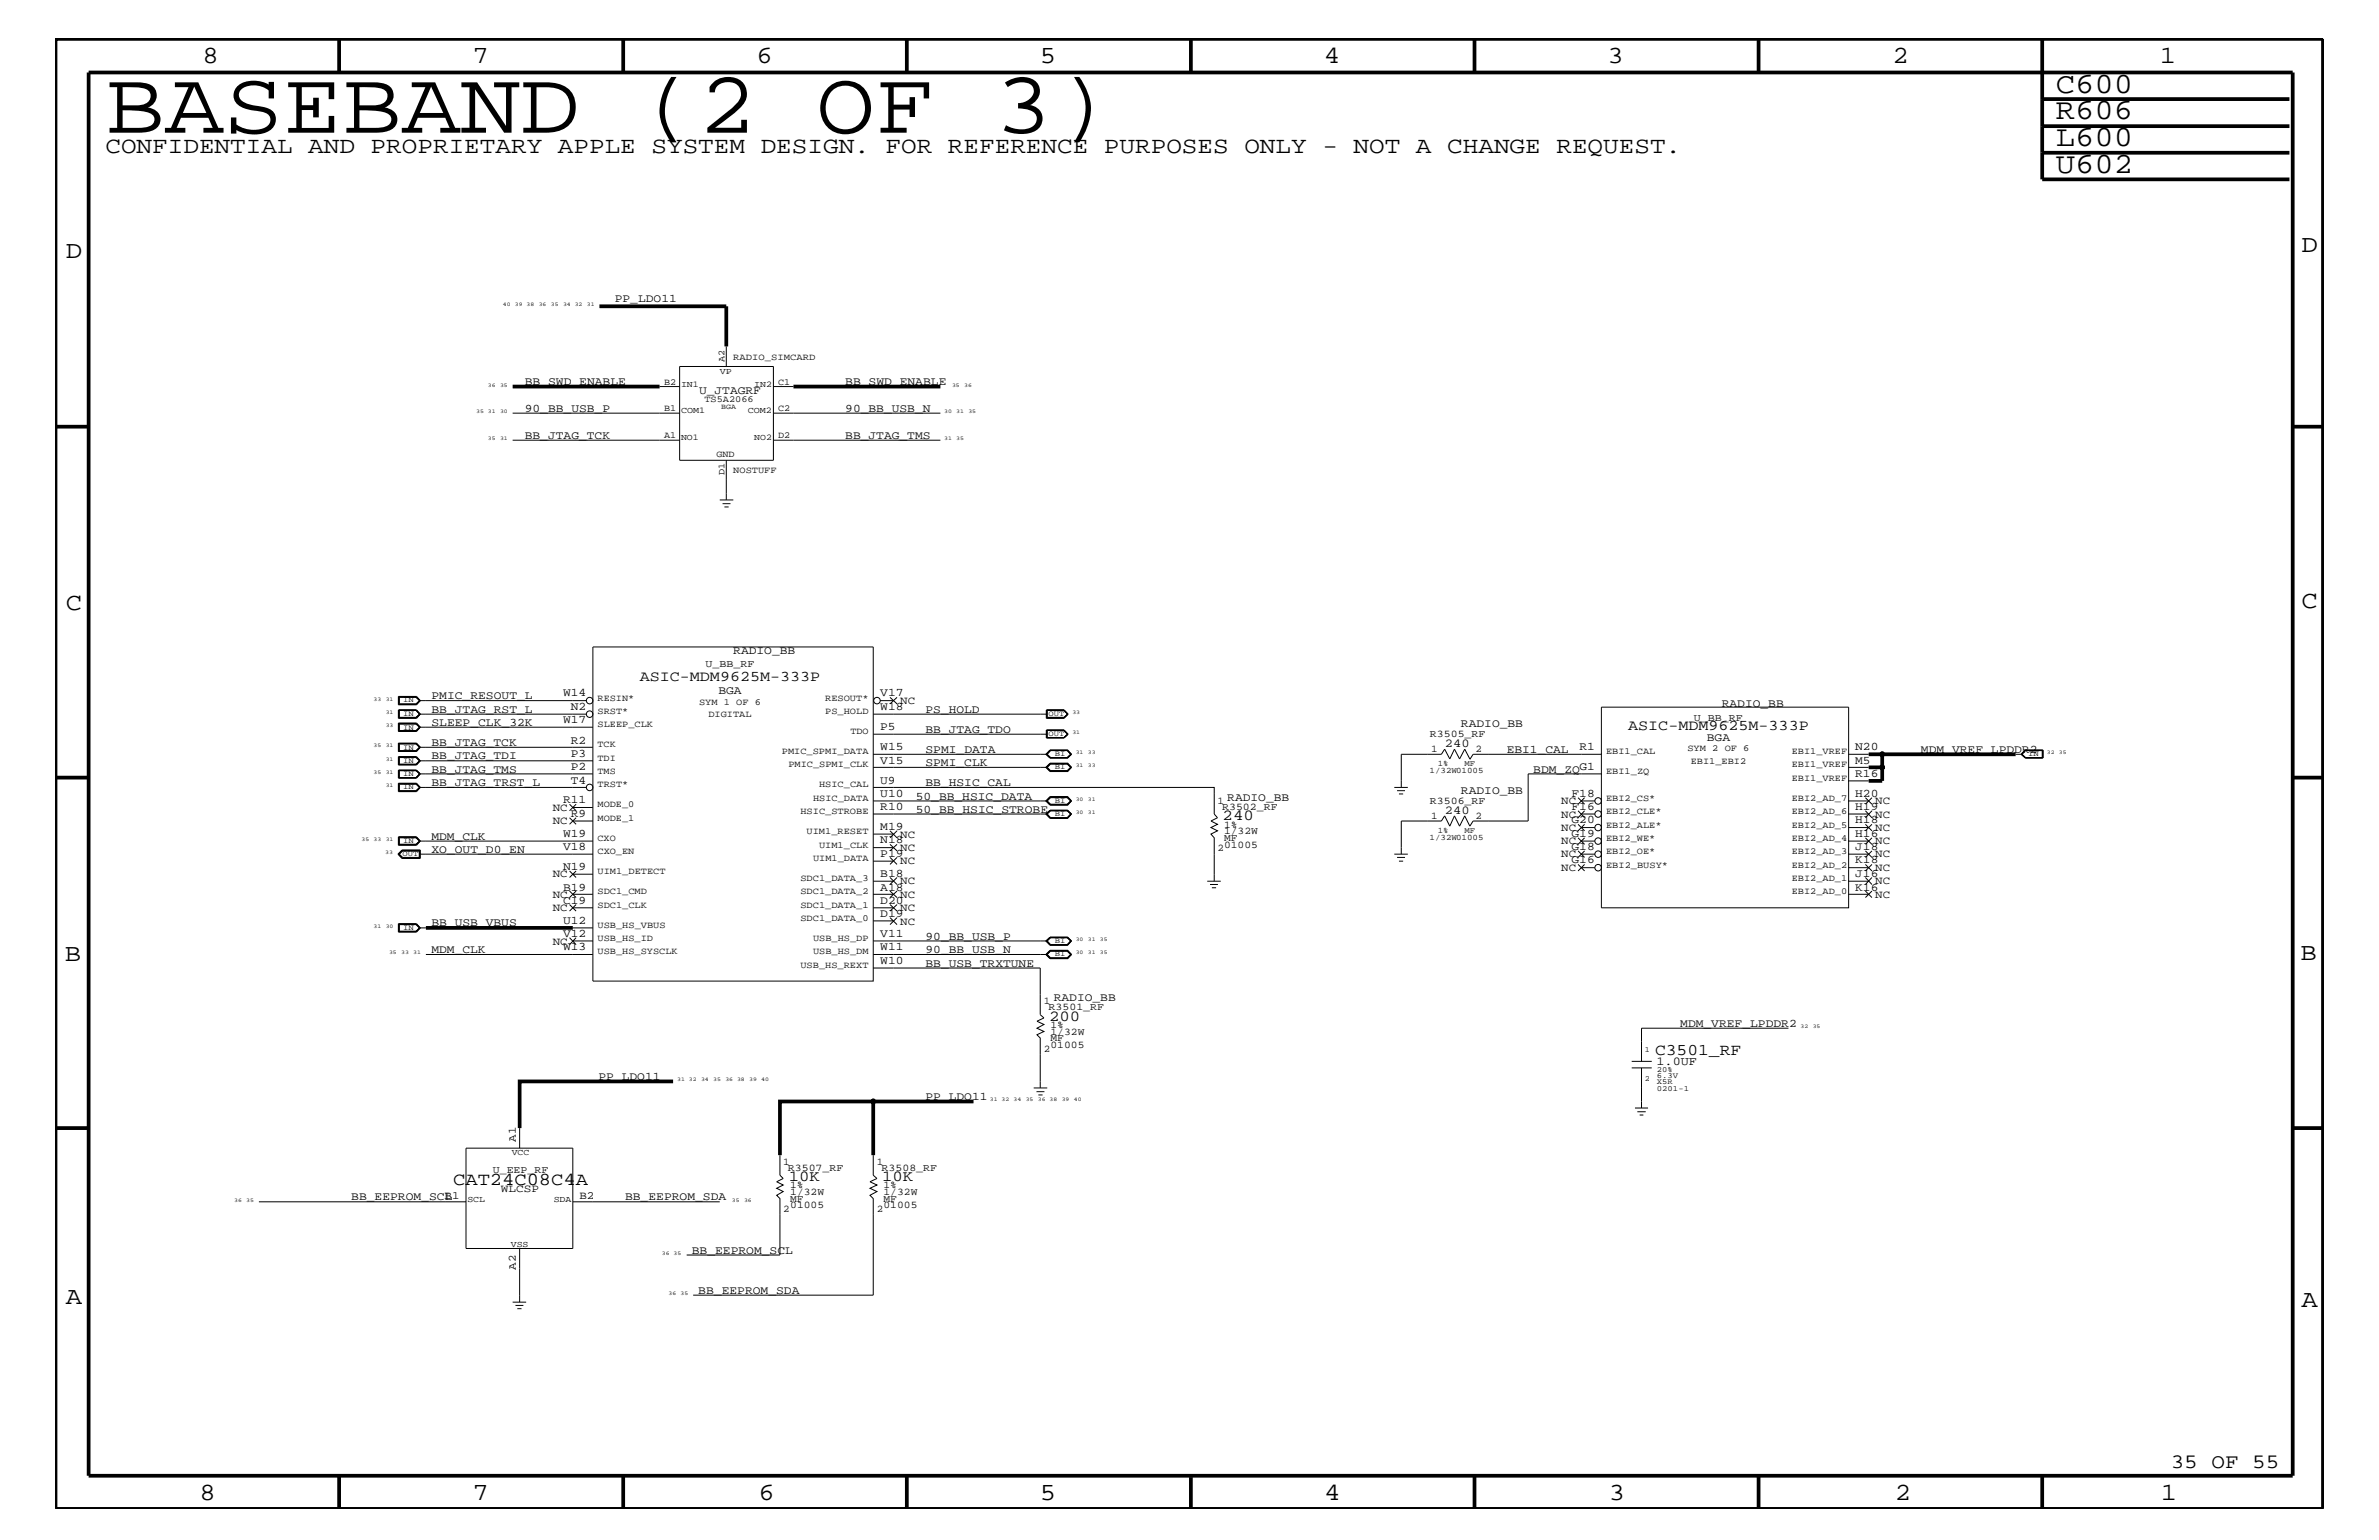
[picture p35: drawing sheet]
<svg xmlns="http://www.w3.org/2000/svg" width="432mm" height="279mm" viewBox="0 0 432 279" stroke-linecap="round" stroke-linejoin="round" font-family="sans-serif">
<defs><g id="words">
<text font-size="16.3" x="19.1" y="24.1">BASEBAND (2 OF 3)</text>
<g font-size="5.3">
<text x="373.1" y="16.8">C600</text>
<text x="373.1" y="21.6">R606</text>
<text x="373.1" y="26.5">L600</text>
<text x="373.1" y="31.4">U602</text>
</g>
<g font-size="4.5">
<text x="36.7" y="11.5">8</text>
<text x="85.8" y="11.5">7</text>
<text x="137.3" y="11.5">6</text>
<text x="188.7" y="11.5">5</text>
<text x="240.3" y="11.5">4</text>
<text x="291.8" y="11.5">3</text>
<text x="343.5" y="11.5">2</text>
<text x="392" y="11.5">1</text>
<text x="11.9" y="46.8">D</text>
<text x="417.7" y="45.7">D</text>
<text x="11.9" y="110.6">C</text>
<text x="417.7" y="110.3">C</text>
<text x="11.8" y="174.3">B</text>
<text x="417.6" y="174.2">B</text>
<text x="11.9" y="236.7">A</text>
<text x="417.7" y="237.1">A</text>
<text x="36.2" y="272.1">8</text>
<text x="85.8" y="272.1">7</text>
<text x="137.7" y="272.1">6</text>
<text x="188.7" y="272.1">5</text>
<text x="240.4" y="272.1">4</text>
<text x="292" y="272.1">3</text>
<text x="343.9" y="272.1">2</text>
<text x="392.2" y="272.1">1</text>
</g>
<text font-size="4.2" x="19.1" y="27.7">CONFIDENTIAL AND PROPRIETARY APPLE SYSTEM DESIGN. FOR REFERENCE PURPOSES ONLY - NOT A CHANGE REQUEST.</text>
<text font-size="3.7" x="394" y="266.4">35 OF 55</text>
<text font-size="3.3" x="82.3" y="214.9">CAT24C08C4A</text>
<text font-size="3" x="300.4" y="191.4">C3501_RF</text>
<g font-size="2.8">
<text x="221.9" y="148.8">240</text>
<text x="190.4" y="185.2">200</text>
<text x="143.2" y="214.2">10K</text>
<text x="160.1" y="214.2">10K</text>
</g>
<g font-size="2.7">
<text x="116.1" y="123.5">ASIC-MDM9625M-333P</text>
<text x="295.5" y="132.5">ASIC-MDM9625M-333P</text>
</g>
<g font-size="2.2">
<text x="262.3" y="135.5">240</text>
<text x="262.3" y="147.6">240</text>
<text x="300.7" y="193.2">1.0UF</text>
</g>
<g font-size="2.1">
<text x="111.6" y="54.7">PP_LDO11</text>
<text x="95.3" y="69.9">BB_SWD_ENABLE</text>
<text x="126.9" y="71.5">U_JTAGRF</text>
<text x="153.4" y="69.9">BB_SWD_ENABLE</text>
<text x="95.3" y="74.7">90_BB_USB_P</text>
<text x="153.4" y="74.7">90_BB_USB_N</text>
<text x="95.3" y="79.6">BB_JTAG_TCK</text>
<text x="153.4" y="79.6">BB_JTAG_TMS</text>
<text x="133.1" y="118.6">RADIO_BB</text>
<text x="130.4" y="125.9">BGA</text>
<text x="78.3" y="126.9">PMIC_RESOUT_L</text>
<text x="78.3" y="129.3">BB_JTAG_RST_L</text>
<text x="78.3" y="131.7">SLEEP_CLK_32K</text>
<text x="102.2" y="126.4">W14</text>
<text x="102.2" y="131.3">W17</text>
<text x="103.6" y="128.8">N2</text>
<text x="159.8" y="126.4">V17</text>
<text x="159.8" y="128.8">W18</text>
<text x="168" y="129.3">PS_HOLD</text>
<text x="265.2" y="131.9">RADIO_BB</text>
<text x="312.5" y="128.3">RADIO_BB</text>
<text x="78.3" y="137.8">BB_JTAG_TDI</text>
<text x="78.3" y="135.3">BB_JTAG_TCK</text>
<text x="103.6" y="134.9">R2</text>
<text x="103.6" y="137.3">P3</text>
<text x="159.8" y="132.4">P5</text>
<text x="159.8" y="136.1">W15</text>
<text x="168" y="136.6">SPMI_DATA</text>
<text x="168" y="133">BB_JTAG_TDO</text>
<text x="273.5" y="136.6">EBI1_CAL</text>
<text x="286.7" y="136.1">R1</text>
<text x="309.8" y="134.4">BGA</text>
<text x="336.7" y="136.1">N20</text>
<text x="348.7" y="136.6">MDM_VREF_LPDDR2</text>
<text x="78.3" y="140.2">BB_JTAG_TMS</text>
<text x="78.3" y="142.6">BB_JTAG_TRST_L</text>
<text x="103.6" y="142.2">T4</text>
<text x="103.6" y="139.7">P2</text>
<text x="159.8" y="142.2">U9</text>
<text x="159.8" y="138.5">V15</text>
<text x="168" y="139">SPMI_CLK</text>
<text x="168" y="142.6">BB_HSIC_CAL</text>
<text x="278.3" y="140.2">BDM_ZQG1</text>
<text x="336.7" y="140.9">R16</text>
<text x="336.7" y="138.5">M5</text>
<text x="102.2" y="145.7">R11</text>
<text x="103.6" y="148.2">R9</text>
<text x="159.8" y="147">R10</text>
<text x="159.8" y="144.6">U10</text>
<text x="166.2" y="147.5">50_BB_HSIC_STROBE</text>
<text x="166.2" y="145.1">50_BB_HSIC_DATA</text>
<text x="222.8" y="145.3">RADIO_BB</text>
<text x="265.2" y="144">RADIO_BB</text>
<text x="285.2" y="144.6">F18</text>
<text x="285.2" y="147">F16</text>
<text x="285.2" y="149.4">G20</text>
<text x="336.7" y="149.4">H18</text>
<text x="336.7" y="147">H19</text>
<text x="336.7" y="144.6">H20</text>
<text x="78.3" y="154.7">XO_OUT_D0_EN</text>
<text x="78.3" y="152.3">MDM_CLK</text>
<text x="102.2" y="151.8">W19</text>
<text x="102.2" y="154.3">V18</text>
<text x="159.8" y="150.7">M19</text>
<text x="159.8" y="153">N18</text>
<text x="159.8" y="155.5">P19</text>
<text x="285.2" y="151.8">G19</text>
<text x="285.2" y="154.3">G18</text>
<text x="336.7" y="151.8">H16</text>
<text x="336.7" y="154.3">J18</text>
<text x="102.2" y="157.9">N19</text>
<text x="102.2" y="161.6">B19</text>
<text x="159.8" y="161.6">A18</text>
<text x="159.8" y="159.1">B18</text>
<text x="285.2" y="156.7">G16</text>
<text x="336.7" y="156.7">K18</text>
<text x="336.7" y="159.1">J16</text>
<text x="336.7" y="161.6">K16</text>
<text x="102.2" y="167.6">U12</text>
<text x="102.2" y="163.9">C19</text>
<text x="159.8" y="166.4">D19</text>
<text x="159.8" y="163.9">D20</text>
<text x="78.3" y="168.1">BB_USB_VBUS</text>
<text x="78.3" y="172.9">MDM_CLK</text>
<text x="102.2" y="172.4">W13</text>
<text x="102.2" y="170">V12</text>
<text x="159.8" y="170">V11</text>
<text x="159.8" y="172.4">W11</text>
<text x="168" y="172.9">90_BB_USB_N</text>
<text x="168" y="170.5">90_BB_USB_P</text>
<text x="159.8" y="174.9">W10</text>
<text x="168" y="175.4">BB_USB_TRXTUNE</text>
<text x="191.3" y="181.6">RADIO_BB</text>
<text x="305" y="186.3">MDM_VREF_LPDDR2</text>
<text x="108.6" y="195.9">PP_LDO11</text>
<text x="168" y="199.6">PP_LDO11</text>
<text x="63.8" y="217.8">BB_EEPROM_SCL</text>
<text x="113.5" y="217.8">BB_EEPROM_SDA</text>
<text x="125.6" y="227.5">BB_EEPROM_SCL</text>
<text x="126.7" y="234.7">BB_EEPROM_SDA</text>
</g>
<g font-size="2">
<text x="163.4" y="127.7">NC</text>
<text x="100.3" y="147.1">NC</text>
<text x="100.3" y="149.5">NC</text>
<text x="283.4" y="145.9">NC</text>
<text x="283.4" y="148.4">NC</text>
<text x="340.4" y="145.9">NC</text>
<text x="340.4" y="148.4">NC</text>
<text x="163.4" y="152">NC</text>
<text x="163.4" y="154.4">NC</text>
<text x="283.4" y="150.7">NC</text>
<text x="283.4" y="153.2">NC</text>
<text x="283.4" y="155.6">NC</text>
<text x="340.4" y="150.7">NC</text>
<text x="340.4" y="153.2">NC</text>
<text x="340.4" y="155.6">NC</text>
<text x="100.3" y="159.2">NC</text>
<text x="163.4" y="160.5">NC</text>
<text x="163.4" y="156.8">NC</text>
<text x="283.4" y="158">NC</text>
<text x="340.4" y="158">NC</text>
<text x="340.4" y="160.5">NC</text>
<text x="100.3" y="162.8">NC</text>
<text x="100.3" y="165.3">NC</text>
<text x="163.4" y="162.8">NC</text>
<text x="163.4" y="165.3">NC</text>
<text x="163.4" y="167.8">NC</text>
<text x="340.4" y="162.8">NC</text>
<text x="100.3" y="171.4">NC</text>
<text x="93.6" y="207.1" transform="rotate(-90 93.6 207.1)">A1</text>
<text x="80.7" y="217.5">B1</text>
<text x="90.9" y="216.4">WLCSP</text>
<text x="105.2" y="217.5">B2</text>
<text x="93.6" y="230.4" transform="rotate(-90 93.6 230.4)">A2</text>
</g>
<g font-size="1.9">
<text x="128.1" y="121">U_BB_RF</text>
<text x="307.5" y="130.8">U_BB_RF</text>
<text x="259.5" y="133.8">R3505_RF</text>
<text x="259.8" y="136.4">1</text>
<text x="267.8" y="136.4">2</text>
<text x="221" y="145.9">1</text>
<text x="221.8" y="147">R3502_RF</text>
<text x="259.5" y="145.9">R3506_RF</text>
<text x="259.8" y="148.5">1</text>
<text x="267.8" y="148.5">2</text>
<text x="221" y="154.4">2</text>
<text x="222.2" y="150.1">1%</text>
<text x="222.2" y="152.6">MF</text>
<text x="222.2" y="151.3">1/32W</text>
<text x="222.2" y="153.8">01005</text>
<text x="189.5" y="182.2">1</text>
<text x="190.3" y="183.3">R3501_RF</text>
<text x="189.5" y="190.8">2</text>
<text x="190.7" y="187.7">1/32W</text>
<text x="190.7" y="190.2">01005</text>
<text x="190.7" y="186.5">1%</text>
<text x="190.7" y="188.9">MF</text>
<text x="89.5" y="212.8">U_EEP_RF</text>
<text x="142.2" y="211.4">1</text>
<text x="143" y="212.5">R3507_RF</text>
<text x="143.4" y="215.6">1%</text>
<text x="159.2" y="211.4">1</text>
<text x="160" y="212.5">R3508_RF</text>
<text x="160.4" y="215.6">1%</text>
<text x="142.2" y="219.8">2</text>
<text x="143.4" y="219.2">01005</text>
<text x="143.4" y="216.9">1/32W</text>
<text x="143.4" y="218">MF</text>
<text x="159.2" y="219.8">2</text>
<text x="160.4" y="218">MF</text>
<text x="160.4" y="216.9">1/32W</text>
<text x="160.4" y="219.2">01005</text>
</g>
<g font-size="1.7">
<text x="131.5" y="65.6" transform="rotate(-90 131.5 65.6)">A2</text>
<text x="133.1" y="65.3">RADIO_SIMCARD</text>
<text x="120.6" y="69.8">B2</text>
<text x="141.2" y="69.8">C1</text>
<text x="120.6" y="74.6">B1</text>
<text x="127.8" y="73">TS5A2066</text>
<text x="141.2" y="74.6">C2</text>
<text x="120.6" y="79.4">A1</text>
<text x="130" y="82.8">GND</text>
<text x="141.2" y="79.4">D2</text>
<text x="131.5" y="86.1" transform="rotate(-90 131.5 86.1)">D1</text>
<text x="133.1" y="85.9">NOSTUFF</text>
<text x="108.5" y="127.1">RESIN*</text>
<text x="108.5" y="131.9">SLEEP_CLK</text>
<text x="108.5" y="129.6">SRST*</text>
<text x="126.9" y="128">SYM 1 OF 6</text>
<text x="128.6" y="130.2">DIGITAL</text>
<text x="149.8" y="127.1">RESOUT*</text>
<text x="149.8" y="129.6">PS_HOLD</text>
<text x="108.5" y="135.6">TCK</text>
<text x="141.9" y="136.8">PMIC_SPMI_DATA</text>
<text x="154.3" y="133.2">TDO</text>
<text x="291.5" y="136.8">EBI1_CAL</text>
<text x="306.3" y="136.3">SYM 2 OF 6</text>
<text x="325.2" y="136.8">EBI1_VREF</text>
<text x="108.5" y="142.9">TRST*</text>
<text x="108.5" y="140.4">TMS</text>
<text x="108.5" y="138">TDI</text>
<text x="143.1" y="139.2">PMIC_SPMI_CLK</text>
<text x="148.7" y="142.9">HSIC_CAL</text>
<text x="291.5" y="140.4">EBI1_ZQ</text>
<text x="306.9" y="138.6">EBI1_EBI2</text>
<text x="325.2" y="139.2">EBI1_VREF</text>
<text x="325.2" y="141.7">EBI1_VREF</text>
<text x="108.5" y="149">MODE_1</text>
<text x="108.5" y="146.5">MODE_0</text>
<text x="145.3" y="147.7">HSIC_STROBE</text>
<text x="147.6" y="145.3">HSIC_DATA</text>
<text x="291.5" y="145.3">EBI2_CS*</text>
<text x="291.5" y="147.7">EBI2_CLE*</text>
<text x="325.2" y="147.7">EBI2_AD_6</text>
<text x="325.2" y="145.3">EBI2_AD_7</text>
<text x="108.5" y="155">CXO_EN</text>
<text x="108.5" y="152.6">CXO</text>
<text x="146.4" y="151.3">UIM1_RESET</text>
<text x="148.7" y="153.8">UIM1_CLK</text>
<text x="291.5" y="152.6">EBI2_WE*</text>
<text x="291.5" y="155">EBI2_OE*</text>
<text x="291.5" y="150.1">EBI2_ALE*</text>
<text x="325.2" y="150.1">EBI2_AD_5</text>
<text x="325.2" y="152.6">EBI2_AD_4</text>
<text x="325.2" y="155">EBI2_AD_3</text>
<text x="108.5" y="158.6">UIM1_DETECT</text>
<text x="145.3" y="159.9">SDC1_DATA_3</text>
<text x="147.6" y="156.2">UIM1_DATA</text>
<text x="291.5" y="157.4">EBI2_BUSY*</text>
<text x="325.2" y="157.4">EBI2_AD_2</text>
<text x="325.2" y="159.9">EBI2_AD_1</text>
<text x="108.5" y="162.2">SDC1_CMD</text>
<text x="108.5" y="164.7">SDC1_CLK</text>
<text x="145.3" y="167.1">SDC1_DATA_0</text>
<text x="145.3" y="162.2">SDC1_DATA_2</text>
<text x="145.3" y="164.7">SDC1_DATA_1</text>
<text x="325.2" y="162.2">EBI2_AD_0</text>
<text x="108.5" y="173.2">USB_HS_SYSCLK</text>
<text x="108.5" y="168.3">USB_HS_VBUS</text>
<text x="108.5" y="170.7">USB_HS_ID</text>
<text x="147.6" y="170.7">USB_HS_DP</text>
<text x="147.6" y="173.2">USB_HS_DM</text>
<text x="145.3" y="175.6">USB_HS_REXT</text>
</g>
<g font-size="1.6">
<text x="123.6" y="70.1">IN1</text>
<text x="130.6" y="67.9">VP</text>
<text x="136.9" y="70.1">IN2</text>
<text x="123.6" y="75">COM1</text>
<text x="135.7" y="75">COM2</text>
<text x="123.6" y="79.9">NO1</text>
<text x="136.9" y="79.9">NO2</text>
<text x="92.9" y="209.6">VCC</text>
<text x="84.8" y="218">SCL</text>
<text x="100.5" y="218">SDA</text>
<text x="92.7" y="226.3">VSS</text>
</g>
<g font-size="1.5">
<text x="259.5" y="140.2">1/32W01005</text>
<text x="261" y="139">1%</text>
<text x="265.8" y="139">MF</text>
<text x="259.5" y="152.3">1/32W01005</text>
<text x="261" y="151.1">1%</text>
<text x="265.8" y="151.1">MF</text>
</g>
<g font-size="1.4">
<text x="130.9" y="74.3">BGA</text>
<text x="73.2" y="127.5">IN</text>
<text x="73.2" y="129.9">IN</text>
<text x="190.3" y="129.9">OUT</text>
<text x="73.2" y="132.4">IN</text>
<text x="73.2" y="136">IN</text>
<text x="190.3" y="133.5">OUT</text>
<text x="191.4" y="137.2">BI</text>
<text x="368.1" y="137.2">IN</text>
<text x="73.2" y="138.4">IN</text>
<text x="73.2" y="140.8">IN</text>
<text x="73.2" y="143.2">IN</text>
<text x="191.4" y="139.6">BI</text>
<text x="191.4" y="145.7">BI</text>
<text x="191.4" y="148.1">BI</text>
<text x="73.1" y="155.4">OUT</text>
<text x="73.2" y="152.9">IN</text>
<text x="73.2" y="168.7">IN</text>
<text x="191.4" y="171.1">BI</text>
<text x="191.4" y="173.5">BI</text>
<text x="298.5" y="190.8">1</text>
<text x="298.5" y="196.2">2</text>
<text x="300.7" y="194.4">20%</text>
<text x="300.7" y="196.7">X5R</text>
<text x="300.7" y="195.5">6.3V</text>
<text x="300.7" y="197.9">0201-1</text>
</g>
<g font-size="1">
<text x="91.3" y="55.6">40</text>
<text x="93.5" y="55.6">39 38</text>
<text x="97.8" y="55.6">36</text>
<text x="100" y="55.6">35</text>
<text x="102.2" y="55.6">34 32</text>
<text x="106.5" y="55.6">31</text>
<text x="88.6" y="70.1">36</text>
<text x="90.8" y="70.1">35</text>
<text x="172.8" y="70.1">35</text>
<text x="175" y="70.1">36</text>
<text x="86.4" y="75">35 31</text>
<text x="90.8" y="75">30</text>
<text x="171.4" y="75">30</text>
<text x="173.6" y="75">31</text>
<text x="175.8" y="75">35</text>
<text x="88.6" y="79.9">35</text>
<text x="90.8" y="79.9">31</text>
<text x="171.4" y="79.9">31</text>
<text x="173.6" y="79.9">35</text>
<text x="67.8" y="127.1">33</text>
<text x="70" y="127.1">31</text>
<text x="70" y="129.6">31</text>
<text x="70" y="131.9">33</text>
<text x="194.6" y="129.6">33</text>
<text x="67.8" y="135.6">35</text>
<text x="70" y="135.6">31</text>
<text x="194.6" y="133.2">31</text>
<text x="195.2" y="136.8">31</text>
<text x="197.4" y="136.8">33</text>
<text x="371.5" y="136.8">32</text>
<text x="373.7" y="136.8">35</text>
<text x="67.8" y="140.4">35</text>
<text x="70" y="138">31</text>
<text x="70" y="140.4">31</text>
<text x="70" y="142.9">31</text>
<text x="195.2" y="139.2">31</text>
<text x="197.4" y="139.2">33</text>
<text x="195.2" y="145.3">30</text>
<text x="195.2" y="147.7">30</text>
<text x="197.4" y="145.3">31</text>
<text x="197.4" y="147.7">31</text>
<text x="65.6" y="152.6">35</text>
<text x="67.8" y="152.6">33</text>
<text x="69.9" y="155">33</text>
<text x="70" y="152.6">31</text>
<text x="67.8" y="168.3">31</text>
<text x="70" y="168.3">30</text>
<text x="70.6" y="173.2">35</text>
<text x="72.8" y="173.2">33</text>
<text x="75" y="173.2">31</text>
<text x="195.2" y="170.7">30</text>
<text x="195.2" y="173.2">30</text>
<text x="197.4" y="170.7">31</text>
<text x="197.4" y="173.2">31</text>
<text x="199.6" y="170.7">35</text>
<text x="199.6" y="173.2">35</text>
<text x="326.8" y="186.5">32</text>
<text x="329" y="186.5">35</text>
<text x="122.9" y="196.2">31 32</text>
<text x="127.3" y="196.2">34</text>
<text x="129.5" y="196.2">35</text>
<text x="131.7" y="196.2">36 38</text>
<text x="136" y="196.2">39</text>
<text x="138.2" y="196.2">40</text>
<text x="179.7" y="199.8">31 32</text>
<text x="184" y="199.8">34</text>
<text x="186.2" y="199.8">35</text>
<text x="188.4" y="199.8">36 38</text>
<text x="192.7" y="199.8">39</text>
<text x="194.9" y="199.8">40</text>
<text x="42.5" y="218">36</text>
<text x="44.7" y="218">35</text>
<text x="132.8" y="218">35</text>
<text x="135" y="218">36</text>
<text x="120.1" y="227.7">36 35</text>
<text x="121.3" y="235">36</text>
<text x="123.5" y="235">35</text>
</g>
</g></defs>
<g fill="none" stroke="#000" stroke-width=".18">
<path d="M93 79.9h30.4M93 75h30.4M119.7 70.1h3.7M123.4 66.5h17v17h-17zM131.8 62.9v3.6M140.4 79.9h30.3M140.4 70.1h3.6M140.4 75h30.3M130.6 90.7h2.5M131.1 91.4h1.5M131.5 92h.7M131.8 83.5v7.2"/>
<path d="M107.6 117.4h50.9v60.6h-50.9zM72.3 126.4h3.3l.7 .7-.7 .8h-3.3zM72.3 128.8h3.3l.7 .8-.7 .7h-3.3zM72.3 131.2h3.3l.7 .7-.7 .8h-3.3zM72.3 134.8h3.3l.7 .8-.7 .7h-3.3zM72.3 137.3h3.3l.7 .7-.7 .8h-3.3zM72.3 139.7h3.3l.7 .7-.7 .8h-3.3zM72.4 128.8v1.4h3.1l.8-.6M72.4 139.7v1.5M72.4 130.2h3.1M72.4 128.9h3.1M72.4 131.3h3.1"/>
<path d="M72.4 139.8h3.1M72.5 126.5h3l.6 .6-.6 .6h-3zM72.5 128.9v1.3M72.5 131.3v1.2h3l.6-.6M72.5 135h3l.6 .6-.6 .6h-3zM72.5 137.4h3l.6 .6-.6 .6h-3zM72.5 139.8v1.3M75.5 126.4l.7 .7-.7 .7M75.5 126.4h-3.1v1.4h3.1M75.5 134.9h-3.1v1.4M75.5 137.4h-3.1v1.3h3.1M75.5 126.4l.8 .7"/>
<path d="M75.5 128.9l.7 .7-.7 .6M75.5 128.8l.8 .8M75.5 128.9l.6 .7M75.5 131.3l.7 .6-.7 .7h-3.1M75.5 131.3l.6 .6M75.5 134.9l.7 .7-.7 .7h-3.1M75.5 134.9l.8 .7M75.5 137.4l.7 .6-.7 .7M75.5 137.4l.8 .6M75.5 139.8l.7 .6-.7 .7M75.5 139.7l.8 .7M75.5 139.8l.6 .6"/>
<path d="M76.1 127.1h30.3M76.1 129.6l-.6 .6M76.1 129.6h30.3M76.1 131.9h31.5M76.1 135.6h31.5M76.1 138h31.5M76.3 127.1l-.8 .7M76.3 131.9l-.8-.6h-3.1v1.4M76.3 131.9l-.8 .8M76.3 135.6l-.8 .7M76.3 138l-.8 .7M158.5 136.8h31.6"/>
<path d="M158.5 129.6h31.6M158.5 133.2h31.6M158.5 139.2h31.6M159.8 127.1h2.3M161.5 126.5l1.3 1.2M162.8 126.5l-1.3 1.2M189.8 139.2l.8-.7h3.2l.7 .7-.7 .8h-3.2zM189.9 128.8h3.2l.8 .8-.8 .7h-3.2zM190 130.2h3.1M190 128.8v1.4h3.1l.7-.6M190 128.9h3.1M190 132.5h3.1"/>
<path d="M190 133.8h3.1M190 132.4v1.5M190.1 139.2l.6-.6h3l.6 .6-.6 .6h-3zM190.1 128.9v1.3M190.1 132.5v1.3M190.6 136.1h3.1l.8 .7M190.6 136.1h3.2l.7 .7M190.6 136.1l-.8 .7 .8 .7M190.6 136.1l-.7 .7 .7 .7M190.6 138.5h3.1l.8 .7-.8 .7h-3.1l-.7-.7zM190.7 136.2h3l.6 .6-.6 .6h-3M190.7 136.2h3l.7 .6-.7 .6h-3"/>
<path d="M190.7 136.2l-.7 .6 .7 .6M190.7 136.2l-.6 .6 .6 .6M190.7 138.5h3l.7 .7-.7 .7h-3l-.7-.7zM193.1 132.4h-3.2v1.5h3.2M193.1 132.4l.8 .8-.8 .7M193.1 132.4l.7 .8M193.1 132.5l.7 .7M193.1 132.5l.6 .7-.6 .6M193.1 128.8l.7 .8M193.1 128.9l.7 .7M193.1 128.9l.6 .7-.6 .6M193.8 133.2l-.7 .7"/>
<path d="M193.8 133.2l-.7 .6M193.8 129.6l-.7 .6M194.5 136.8l-.8 .7h-3.1M194.5 136.8l-.7 .7h-3.2M266.8 137.7l-.9-1.8-1 1.8-.9-1.8-.9 1.8-.9-1.8-.6 .9h-7.3v6.1M290.7 128.3h44.8v36.4h-44.8zM290.7 136.8h-23.3l-.6 1M335.5 136.8h3.7M335.5 139.2h3.7M365.8 136.8h1.2M367.6 136.2l-.6 .6 .6 .6M367.6 136.2h3.2"/>
<path d="M367.6 137.4h3.2M367.6 136.1h3.2v1.4h-3.2l-.7-.7zM367.6 136.2l-.7 .6 .7 .6M370.7 136.2v1.2M370.8 136.1v1.4M72.3 142.1h3.3l.7 .8-.7 .7h-3.3zM72.3 151.8h3.3l.7 .8-.7 .8h-3.3zM72.4 151.8v1.5h3.1l.8-.7M72.4 141.1h3.1M72.4 153.2h3.1M72.4 151.9h3.1l.7 .7-.7 .6M72.4 155l.7-.6h3v1.2h-3z"/>
<path d="M72.5 142.3h3l.6 .6-.6 .6h-3zM73 154.2h3.3v1.5h-3.3l-.8-.7zM73 155.7l-.7-.7 .7-.7h3.2v1.4M73.1 154.4l-.6 .6 .6 .6h3M75.5 142.2h-3.1v1.3h3.1M75.5 142.2l.7 .7-.7 .6M75.5 142.2l.8 .7M75.5 151.8l.8 .8M76.1 142.9h30.3M76.1 155h31.5M76.1 152.6l-.6-.6h-3v1.2M76.1 140.4l-.6 .7"/>
<path d="M76.1 140.4h31.5M76.1 152.6l-.6 .6M76.1 152.6h31.5M76.3 140.4l-.8 .8M76.3 142.9l-.8 .6M103.4 145.9l1.2 1.2M103.4 148.4l1.2 1.1M103.4 158l1.2 1.2M104 149h3.6M104 146.5h3.6M104 158.6h3.6M104.6 145.9l-1.2 1.2"/>
<path d="M104.6 148.4l-1.2 1.1M104.6 158l-1.2 1.2M158.5 142.9h61.9v4.8l.6 .7-1.2 .6 1.2 .5-1.2 .6 1.2 .6-1.2 .6 .6 .7v7.9M158.5 156.2h3.6M158.5 159.9h3.6M158.5 145.3h31.6M158.5 147.7h31.6M158.5 151.3h3.6M158.5 153.8h3.6M161.5 159.2l1.3 1.3M161.5 150.7l1.3 1.3M161.5 153.2l1.3 1.2"/>
<path d="M161.5 155.6l1.3 1.2M162.8 159.2l-1.3 1.3M162.8 150.7l-1.3 1.3M162.8 153.2l-1.3 1.2M162.8 155.6l-1.3 1.2M190.6 144.6h3.1l.8 .7M190.6 144.6l-.7 .7 .7 .7h3.1l.8-.7M190.6 144.6h3.2l.7 .7M190.6 144.6l-.8 .7 .8 .8h3.2l.7-.8M190.6 147h3.1l.8 .7M190.6 147h3.2l.7 .7M190.6 147l-.8 .7 .8 .7"/>
<path d="M190.6 147l-.7 .7 .7 .7M190.7 144.7h3l.6 .6-.6 .6h-3l-.6-.6zM190.7 144.6h3l.7 .7-.7 .7h-3l-.7-.7zM190.7 147.1h3l.6 .6-.6 .7h-3M190.7 147.1h3l.7 .6-.7 .7h-3M190.7 147.1l-.7 .6 .7 .7M190.7 147.1l-.6 .6 .6 .7M194.5 147.7l-.8 .7h-3.1M194.5 147.7l-.7 .7h-3.2M219.1 159.9h2.5M253.1 142.9h2.4M253.1 155h2.4"/>
<path d="M253.6 143.5h1.4M253.6 155.6h1.4M253.9 144h.8M253.9 156.2h.8M286.4 144.7l1.2 1.2M286.4 147.1l1.2 1.3M286.4 149.5l1.2 1.2M286.4 152l1.2 1.2M286.4 154.4l1.2 1.2M286.4 156.8l1.2 1.2M287 155h2.5M287 152.6h2.5"/>
<path d="M287 145.3h2.5M287 147.7h2.5M287 150.1h2.5M287 157.4h2.5M287.6 144.7l-1.2 1.2M287.6 147.1l-1.2 1.3M287.6 149.5l-1.2 1.2M287.6 152l-1.2 1.2M287.6 154.4l-1.2 1.2M287.6 156.8l-1.2 1.2M290.7 140.4h-13.3v8.6h-10l-.6 .9-.9-1.9-1 1.9-.9-1.9-.9 1.9-.9-1.9-.6 1h-7.3v6M335.5 155h3.7"/>
<path d="M335.5 159.9h3.7M335.5 152.6h3.7M335.5 145.3h3.7M335.5 147.7h3.7M335.5 141.7h3.7M335.5 150.1h3.7M335.5 157.4h3.7M338.6 144.7l1.2 1.2M338.6 147.1l1.2 1.3M338.6 149.5l1.2 1.2M338.6 152l1.2 1.2M338.6 154.4l1.2 1.2"/>
<path d="M338.6 156.8l1.2 1.2M338.6 159.2l1.2 1.3M339.8 144.7l-1.2 1.2M339.8 147.1l-1.2 1.3M339.8 149.5l-1.2 1.2M339.8 152l-1.2 1.2M339.8 154.4l-1.2 1.2M339.8 156.8l-1.2 1.2M339.8 159.2l-1.2 1.3M72.3 167.6h3.3l.7 .7-.7 .8h-3.3zM72.5 167.8h3l.6 .5-.6 .6h-3zM75.5 167.7h-3.1v1.3h3.1"/>
<path d="M75.5 167.7l.7 .6-.7 .7M75.5 167.7l.8 .6M76.1 168.3h1.2M76.3 168.3l-.8 .7M77.3 173.2h30.3M103.4 161.7l1.2 1.1M103.4 164.1l1.2 1.2M103.4 170.1l1.2 1.3M104 168.3h3.6M104 170.7h3.6M104 162.2h3.6M104 164.7h3.6"/>
<path d="M104.6 161.7l-1.2 1.1M104.6 164.1l-1.2 1.2M104.6 170.1l-1.2 1.3M158.5 175.6h30.3v8.5l.7 .6-1.3 .6 1.3 .6-1.3 .6 1.3 .6-1.3 .6 .6 .6v9.1M158.5 170.7h31.6M158.5 173.2h31.6M158.5 162.2h3.6M158.5 164.7h3.6M158.5 167.1h3.6M161.5 161.7l1.3 1.1M161.5 164.1l1.3 1.2M161.5 166.5l1.3 1.3"/>
<path d="M162.8 161.7l-1.3 1.1M162.8 164.1l-1.3 1.2M162.8 166.5l-1.3 1.3M190.6 170h3.1l.8 .7M190.6 170h3.2l.7 .7M190.6 170l-.8 .7 .8 .8M190.6 170l-.7 .7 .7 .8M190.6 172.5h3.1l.8 .7-.8 .6h-3.1l-.7-.6zM190.6 172.4h3.2l.7 .8-.7 .7h-3.2l-.8-.7zM190.7 170.1h3l.6 .6-.6 .7h-3M190.7 170.1h3l.7 .6-.7 .7h-3M190.7 170.1l-.7 .6 .7 .7"/>
<path d="M190.7 170.1l-.6 .6 .6 .7M190.7 172.6h3l.6 .6-.6 .6h-3l-.6-.6zM190.7 172.5h3l.7 .7-.7 .6h-3l-.7-.6zM194.5 170.7l-.8 .8h-3.1M194.5 170.7l-.7 .8h-3.2M219.6 160.5h1.5M220 161.1h.7M335.5 162.2h3.7M338.6 161.7l1.2 1.1M339.8 161.7l-1.2 1.1M187.6 197.4h2.5M188.1 198.1h1.5"/>
<path d="M188.5 198.7h.7M296.2 193.7h3.6M296.2 192.6h3.6M297.9 193.7v7.3M324.6 186.5h-26.7v6.1M47 218h37.6M84.6 208.3h19.4v18.2h-19.4zM94.3 204.7v3.6M104 218h26.6M141.6 209.6v3.6l.6 .6-1.2 .6 1.2 .6-1.2 .6 1.2 .6-1.2 .7 .6 .6v10.2h-17M158.5 209.6v3.6l.7 .6-1.3 .6 1.3 .6-1.3 .6 1.3 .6-1.3 .7 .6 .6v17.5h-32.7M296.8 201h2.3"/>
<path d="M297.2 201.7h1.5M297.6 202.3h.7M93 236.2h2.5M93.6 236.8h1.4M93.9 237.4h.8M94.3 226.5v9.7"/>
<circle cx="107" cy="127.1" r=".59"/>
<circle cx="107" cy="129.6" r=".59"/>
<circle cx="159.2" cy="127.1" r=".59"/>
<circle cx="341.6" cy="136.8" r=".42"/>
<circle cx="341.6" cy="139.2" r=".42"/>
<circle cx="107" cy="142.9" r=".59"/>
<circle cx="290.1" cy="150.1" r=".59"/>
<circle cx="290.1" cy="155" r=".59"/>
<circle cx="290.1" cy="145.3" r=".59"/>
<circle cx="290.1" cy="152.6" r=".59"/>
<circle cx="290.1" cy="147.7" r=".59"/>
<circle cx="290.1" cy="157.4" r=".59"/>
<circle cx="158.5" cy="199.8" r=".42"/>
</g>
<g fill="none" stroke="#000" stroke-width=".68" stroke-linecap="butt">
<path d="M10.1 7.1h411.5v266.7h-411.5zM16.1 13.2h400v254.5h-400zM61.6 7.1v6.1M113.1 7.1v6.1M164.6 7.1v6.1M216.2 7.1v6.1M267.6 7.1v6.1M319.2 7.1v6.1M370.7 7.1v25.4h44.8M370.7 18h44.8M370.7 27.7h44.8M370.7 22.9h44.8"/>
<path d="M108.8 55.6h23v7.3M10.1 77.4h6M93 70.1h26.7M144 70.1h26.7M416.1 77.4h5.5M339.2 139.2h2.4v2.5h-2.4M339.2 136.8h2.4M365.8 136.8h-24.2v2.4M10.1 141.1h6M416.1 141.1h5.5M77.3 168.3h26.7M122.2 196.2h-27.9v8.5"/>
<path d="M158.5 199.8v9.8M176.7 199.8h-35.1v9.8M10.1 204.7h6M416.1 204.7h5.5M61.6 267.7v6.1M113.1 267.7v6.1M164.6 267.7v6.1M216.2 268v5.8M267.6 267.7v6.1M319.2 267.7v6.1M370.7 267.7v6.1"/>
</g>
<g fill="#000">
<circle cx="341.6" cy="136.8" r=".42"/>
<circle cx="341.6" cy="139.2" r=".42"/>
<circle cx="158.5" cy="199.8" r=".42"/>
</g>
<use href="#words"/>
</svg>
